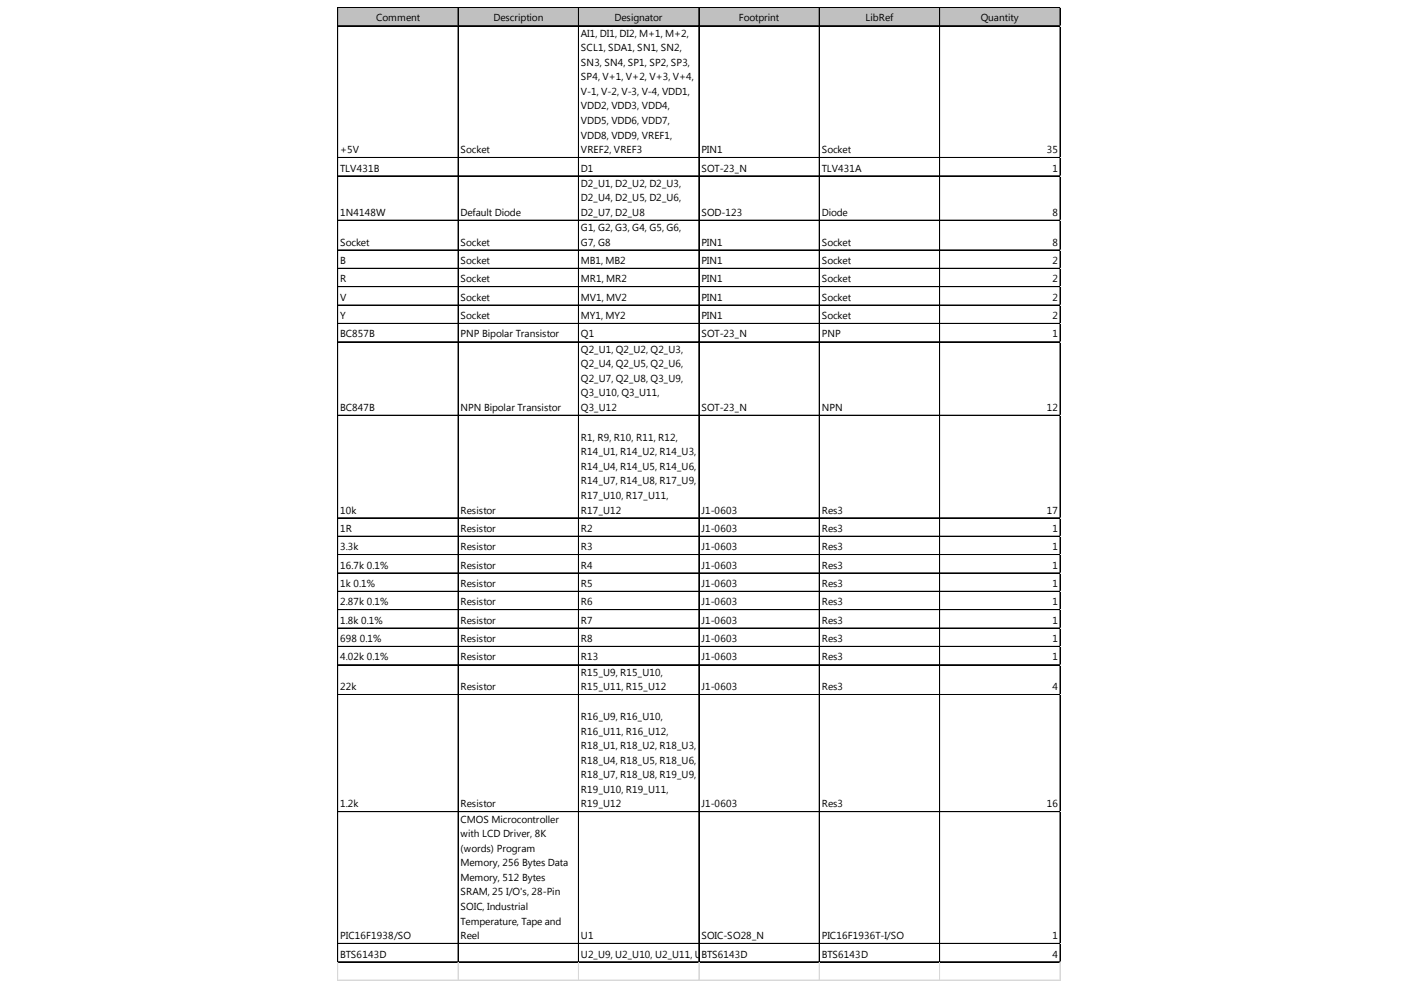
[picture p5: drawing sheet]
<svg xmlns="http://www.w3.org/2000/svg" width="297mm" height="210mm" viewBox="0 0 297 210" stroke-linecap="round" stroke-linejoin="round" font-family="sans-serif">
<defs><g id="words">
<g font-size="2.1">
<text x="79.8" y="4.5">Comment</text>
<text x="104.6" y="4.5">Description</text>
<text x="130.3" y="4.5">Designator</text>
<text x="156.6" y="4.5">Footprint</text>
<text x="183.5" y="4.5">LibRef</text>
<text x="207.9" y="4.5">Quantity</text>
<text x="123.2" y="7.8">AI1, DI1, DI2, M+1, M+2,</text>
<text x="123.2" y="10.9">SCL1, SDA1, SN1, SN2,</text>
<text x="123.2" y="13.9">SN3, SN4, SP1, SP2, SP3,</text>
<text x="123.2" y="17">SP4, V+1, V+2, V+3, V+4,</text>
<text x="123.2" y="20.1">V-1, V-2, V-3, V-4, VDD1,</text>
<text x="123.2" y="23.2">VDD2, VDD3, VDD4,</text>
<text x="123.2" y="26.3">VDD5, VDD6, VDD7,</text>
<text x="123.2" y="29.4">VDD8, VDD9, VREF1,</text>
<text x="72.1" y="32.5">+5V</text>
<text x="97.6" y="32.5">Socket</text>
<text x="123.2" y="32.5">VREF2, VREF3</text>
<text x="148.7" y="32.5">PIN1</text>
<text x="174.2" y="32.5">Socket</text>
<text x="221.9" y="32.5">35</text>
<text x="72.1" y="36.4">TLV431B</text>
<text x="123.2" y="36.4">D1</text>
<text x="123.2" y="39.6">D2_U1, D2_U2, D2_U3,</text>
<text x="148.7" y="36.4">SOT-23_N</text>
<text x="174.2" y="36.4">TLV431A</text>
<text x="223.1" y="36.4">1</text>
<text x="72.1" y="45.8">1N4148W</text>
<text x="97.6" y="45.8">Default Diode</text>
<text x="123.2" y="42.7">D2_U4, D2_U5, D2_U6,</text>
<text x="123.2" y="45.8">D2_U7, D2_U8</text>
<text x="148.7" y="45.8">SOD-123</text>
<text x="174.2" y="45.8">Diode</text>
<text x="223.1" y="45.8">8</text>
<text x="72.1" y="52.1">Socket</text>
<text x="97.6" y="52.1">Socket</text>
<text x="123.2" y="49">G1, G2, G3, G4, G5, G6,</text>
<text x="123.2" y="52.1">G7, G8</text>
<text x="148.7" y="52.1">PIN1</text>
<text x="174.2" y="52.1">Socket</text>
<text x="223.1" y="52.1">8</text>
<text x="72.1" y="56">B</text>
<text x="72.1" y="59.9">R</text>
<text x="97.6" y="56">Socket</text>
<text x="97.6" y="59.9">Socket</text>
<text x="123.2" y="56">MB1, MB2</text>
<text x="123.2" y="59.9">MR1, MR2</text>
<text x="148.7" y="56">PIN1</text>
<text x="148.7" y="59.9">PIN1</text>
<text x="174.2" y="56">Socket</text>
<text x="174.2" y="59.9">Socket</text>
<text x="223.1" y="56">2</text>
<text x="223.1" y="59.9">2</text>
<text x="72.1" y="63.8">V</text>
<text x="97.6" y="63.8">Socket</text>
<text x="123.2" y="63.8">MV1, MV2</text>
<text x="148.7" y="63.8">PIN1</text>
<text x="174.2" y="63.8">Socket</text>
<text x="223.1" y="63.8">2</text>
<text x="72.1" y="67.7">Y</text>
<text x="72.1" y="71.6">BC857B</text>
<text x="97.6" y="67.7">Socket</text>
<text x="97.6" y="71.6">PNP Bipolar Transistor</text>
<text x="123.2" y="67.7">MY1, MY2</text>
<text x="123.2" y="71.6">Q1</text>
<text x="148.7" y="67.7">PIN1</text>
<text x="148.7" y="71.6">SOT-23_N</text>
<text x="174.2" y="67.7">Socket</text>
<text x="174.2" y="71.6">PNP</text>
<text x="223.1" y="67.7">2</text>
<text x="223.1" y="71.6">1</text>
<text x="123.2" y="74.8">Q2_U1, Q2_U2, Q2_U3,</text>
<text x="123.2" y="77.9">Q2_U4, Q2_U5, Q2_U6,</text>
<text x="123.2" y="81">Q2_U7, Q2_U8, Q3_U9,</text>
<text x="72.1" y="87.1">BC847B</text>
<text x="97.6" y="87.1">NPN Bipolar Transistor</text>
<text x="123.2" y="84">Q3_U10, Q3_U11,</text>
<text x="123.2" y="87.1">Q3_U12</text>
<text x="148.7" y="87.1">SOT-23_N</text>
<text x="174.2" y="87.1">NPN</text>
<text x="221.9" y="87.1">12</text>
<text x="123.2" y="93.4">R1, R9, R10, R11, R12,</text>
<text x="123.2" y="96.5">R14_U1, R14_U2, R14_U3,</text>
<text x="123.2" y="99.6">R14_U4, R14_U5, R14_U6,</text>
<text x="123.2" y="102.7">R14_U7, R14_U8, R17_U9,</text>
<text x="123.2" y="105.8">R17_U10, R17_U11,</text>
<text x="72.1" y="108.9">10k</text>
<text x="72.1" y="112.8">1R</text>
<text x="97.6" y="108.9">Resistor</text>
<text x="97.6" y="112.8">Resistor</text>
<text x="123.2" y="108.9">R17_U12</text>
<text x="123.2" y="112.8">R2</text>
<text x="148.7" y="108.9">J1-0603</text>
<text x="148.7" y="112.8">J1-0603</text>
<text x="174.2" y="108.9">Res3</text>
<text x="174.2" y="112.8">Res3</text>
<text x="221.9" y="108.9">17</text>
<text x="223.1" y="112.8">1</text>
<text x="72.1" y="116.7">3.3k</text>
<text x="97.6" y="116.7">Resistor</text>
<text x="123.2" y="116.7">R3</text>
<text x="148.7" y="116.7">J1-0603</text>
<text x="174.2" y="116.7">Res3</text>
<text x="223.1" y="116.7">1</text>
<text x="72.1" y="120.6">16.7k 0.1%</text>
<text x="72.1" y="124.5">1k 0.1%</text>
<text x="97.6" y="120.6">Resistor</text>
<text x="97.6" y="124.5">Resistor</text>
<text x="123.2" y="120.6">R4</text>
<text x="123.2" y="124.5">R5</text>
<text x="148.7" y="120.6">J1-0603</text>
<text x="148.7" y="124.5">J1-0603</text>
<text x="174.2" y="120.6">Res3</text>
<text x="174.2" y="124.5">Res3</text>
<text x="223.1" y="120.6">1</text>
<text x="223.1" y="124.5">1</text>
<text x="72.1" y="128.4">2.87k 0.1%</text>
<text x="97.6" y="128.4">Resistor</text>
<text x="123.2" y="128.4">R6</text>
<text x="148.7" y="128.4">J1-0603</text>
<text x="174.2" y="128.4">Res3</text>
<text x="223.1" y="128.4">1</text>
<text x="72.1" y="132.2">1.8k 0.1%</text>
<text x="72.1" y="136.1">698</text>
<text x="76.3" y="136.1">0.1%</text>
<text x="97.6" y="132.2">Resistor</text>
<text x="97.6" y="136.1">Resistor</text>
<text x="123.2" y="132.2">R7</text>
<text x="123.2" y="136.1">R8</text>
<text x="148.7" y="132.2">J1-0603</text>
<text x="148.7" y="136.1">J1-0603</text>
<text x="174.2" y="132.2">Res3</text>
<text x="174.2" y="136.1">Res3</text>
<text x="223.1" y="132.2">1</text>
<text x="223.1" y="136.1">1</text>
<text x="72.1" y="140">4.02k 0.1%</text>
<text x="97.6" y="140">Resistor</text>
<text x="123.2" y="140">R13</text>
<text x="123.2" y="143.3">R15_U9, R15_U10,</text>
<text x="148.7" y="140">J1-0603</text>
<text x="174.2" y="140">Res3</text>
<text x="223.1" y="140">1</text>
<text x="72.1" y="146.3">22k</text>
<text x="97.6" y="146.3">Resistor</text>
<text x="123.2" y="146.3">R15_U11, R15_U12</text>
<text x="148.7" y="146.3">J1-0603</text>
<text x="174.2" y="146.3">Res3</text>
<text x="223.1" y="146.3">4</text>
<text x="123.2" y="152.7">R16_U9, R16_U10,</text>
<text x="123.2" y="155.7">R16_U11, R16_U12,</text>
<text x="123.2" y="158.8">R18_U1, R18_U2, R18_U3,</text>
<text x="123.2" y="161.9">R18_U4, R18_U5, R18_U6,</text>
<text x="123.2" y="165">R18_U7, R18_U8, R19_U9,</text>
<text x="72.1" y="171.2">1.2k</text>
<text x="97.6" y="171.2">Resistor</text>
<text x="123.2" y="168.1">R19_U10, R19_U11,</text>
<text x="123.2" y="171.2">R19_U12</text>
<text x="148.7" y="171.2">J1-0603</text>
<text x="174.2" y="171.2">Res3</text>
<text x="221.9" y="171.2">16</text>
<text x="97.6" y="174.4">CMOS Microcontroller</text>
<text x="97.6" y="177.5">with LCD Driver, 8K</text>
<text x="97.6" y="180.6">(words) Program</text>
<text x="97.6" y="183.7">Memory, 256 Bytes Data</text>
<text x="97.6" y="186.8">Memory, 512 Bytes</text>
<text x="97.6" y="189.8">SRAM, 25 I/O's, 28-Pin</text>
<text x="97.6" y="192.9">SOIC, Industrial</text>
<text x="97.6" y="196">Temperature, Tape and</text>
<text x="72.1" y="199.1">PIC16F1938/SO</text>
<text x="72.1" y="203.1">BTS6143D</text>
<text x="97.6" y="199.1">Reel</text>
<text x="123.2" y="199.1">U1</text>
<text x="123.2" y="203.1">U2_U9, U2_U10, U2_U11, U2_U12</text>
<text x="148.7" y="199.1">SOIC-SO28_N</text>
<text x="148.7" y="203.1">BTS6143D</text>
<text x="174.2" y="199.1">PIC16F1936T-I/SO</text>
<text x="174.2" y="203.1">BTS6143D</text>
<text x="223.1" y="199.1">1</text>
<text x="223.1" y="203.1">4</text>
</g>
</g></defs>
<path d="M71.7 1.6h153.1v4h-153.1z" fill="#c0c0c0"/>
<g fill="none" stroke="#000" stroke-width=".21">
<path d="M71.6 1.6v202.4M71.7 1.6v202.4M71.7 1.6h153.1M71.7 5.5h153.1M97.1 1.7v202.3M97.2 1.7v202.3M122.6 1.7v202.3M122.7 1.7v202.3M148.2 1.7v202.3M173.7 1.7v202.3M173.8 1.7v202.3M199.2 1.7v202.3"/>
<path d="M199.3 1.7v202.3M224.7 1.7v202.3M224.8 1.7v202.3M71.7 33.4h153.1M71.7 33.5h153.1M71.7 37.3h153.1M71.7 46.7h153.1M71.7 53h153.1M71.7 53.1h153.1M71.7 56.9h153.1M71.7 60.8h153.1M71.7 64.7h153.1"/>
<path d="M71.7 68.6h153.1M71.7 72.5h153.1M71.7 88h153.1M71.7 88.1h153.1M71.7 109.8h153.1M71.7 109.9h153.1M71.7 113.7h153.1M71.7 117.6h153.1M71.7 121.5h153.1M71.7 125.4h153.1M71.7 129.3h153.1M71.7 133.1h153.1"/>
<path d="M71.7 133.2h153.1M71.7 137h153.1M71.7 137.1h153.1M71.7 140.9h153.1M71.7 141h153.1M71.7 147.2h153.1M71.7 147.3h153.1M71.7 172.1h153.1M71.7 172.2h153.1M71.7 200h153.1M71.7 200.1h153.1M71.7 203.9h153.1"/>
<path d="M71.7 204h153.1"/>
</g>
<g fill="none" stroke="#d0d7e5" stroke-width=".21">
<path d="M71.6 204v3.9M71.6 207.8h153.2M71.6 207.9h153.2M71.7 204v3.9M97.1 204v3.9M97.2 204v3.9M122.6 204v3.9M122.7 204v3.9M148.2 204v3.9M173.7 204v3.9M173.8 204v3.9M199.2 204v3.9"/>
<path d="M199.3 204v3.9M224.7 204v3.9M224.8 204v3.9"/>
</g>
<use href="#words"/>
</svg>
